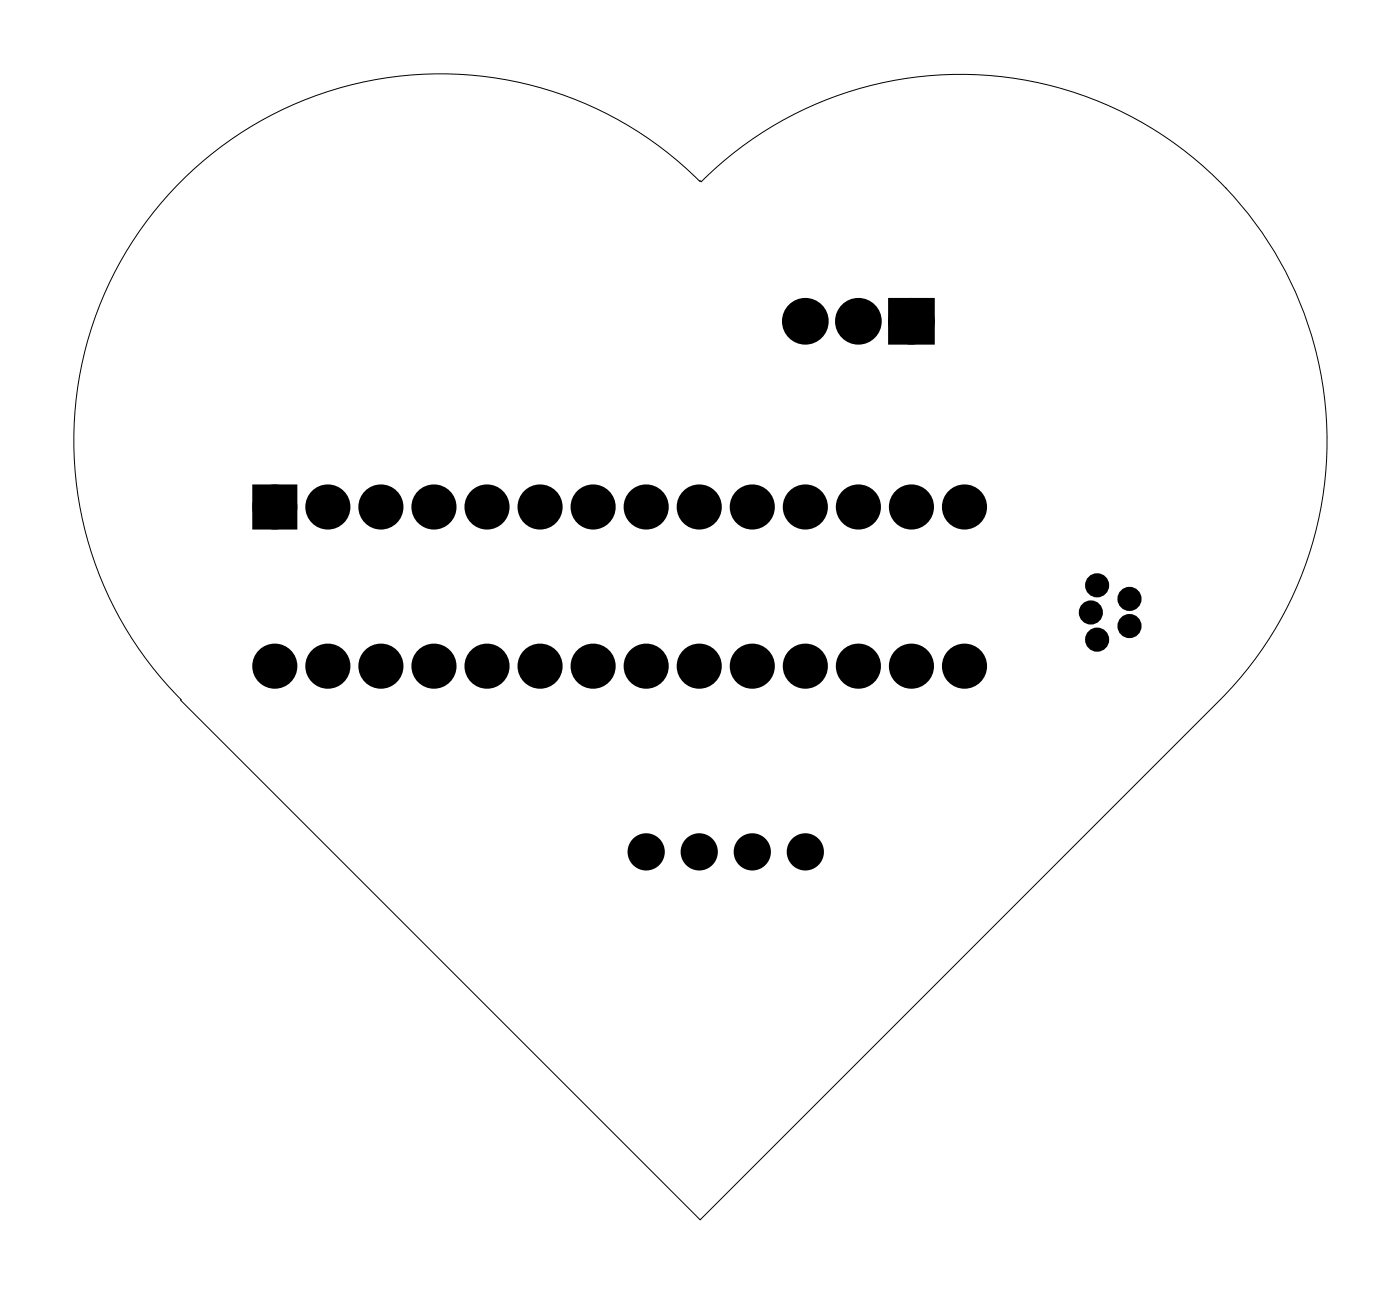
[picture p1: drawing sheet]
<svg xmlns="http://www.w3.org/2000/svg" width="67mm" height="62mm" viewBox="0 0 67 62" stroke-linecap="round" stroke-linejoin="round" font-family="sans-serif">
<path d="M8.7 8.7a17.6 17.6 0 0 1 24.9 0 17.6 17.6 0 0 1 25.1 .3 17.6 17.6 0 0 1-.3 24.5l-24.9 24.9-24.8-24.9a17.6 17.6 0 0 1 0-24.8z" fill="none" stroke="#000" stroke-width=".05"/>
<g fill="#000">
<path d="M42.9 14.6h1.5v1.5h-1.5zM12.5 23.6h1.4v1.4h-1.4z"/>
<circle cx="30.9" cy="40.8" r=".5"/>
<circle cx="33.5" cy="40.8" r=".5"/>
<circle cx="36" cy="40.8" r=".5"/>
<circle cx="38.6" cy="40.8" r=".5"/>
</g>
<g fill="none" stroke="#000" stroke-width=".76" stroke-linecap="butt">
<path d="M42.9 14.6h1.5v1.5h-1.5zM12.5 23.6h1.4v1.4h-1.4z"/>
<circle cx="38.6" cy="15.4" r=".74"/>
<circle cx="41.1" cy="15.4" r=".74"/>
<circle cx="43.6" cy="15.4" r=".74"/>
<circle cx="13.2" cy="31.9" r=".7"/>
<circle cx="13.2" cy="24.3" r=".7"/>
<circle cx="15.7" cy="31.9" r=".7"/>
<circle cx="15.7" cy="24.3" r=".7"/>
<circle cx="18.2" cy="31.9" r=".7"/>
<circle cx="18.2" cy="24.3" r=".7"/>
<circle cx="20.8" cy="31.9" r=".7"/>
<circle cx="20.8" cy="24.3" r=".7"/>
<circle cx="23.3" cy="31.9" r=".7"/>
<circle cx="23.3" cy="24.3" r=".7"/>
<circle cx="25.9" cy="31.9" r=".7"/>
<circle cx="25.9" cy="24.3" r=".7"/>
<circle cx="28.4" cy="31.9" r=".7"/>
<circle cx="28.4" cy="24.3" r=".7"/>
<circle cx="30.9" cy="31.9" r=".7"/>
<circle cx="30.9" cy="24.3" r=".7"/>
<circle cx="33.5" cy="31.9" r=".7"/>
<circle cx="33.5" cy="24.3" r=".7"/>
<circle cx="36" cy="31.9" r=".7"/>
<circle cx="36" cy="24.3" r=".7"/>
<circle cx="38.6" cy="31.9" r=".7"/>
<circle cx="38.6" cy="24.3" r=".7"/>
<circle cx="41.1" cy="31.9" r=".7"/>
<circle cx="41.1" cy="24.3" r=".7"/>
<circle cx="43.6" cy="31.9" r=".7"/>
<circle cx="43.6" cy="24.3" r=".7"/>
<circle cx="46.2" cy="31.9" r=".7"/>
<circle cx="46.2" cy="24.3" r=".7"/>
</g>
<g fill="#000">
<circle cx="38.6" cy="15.4" r=".74"/>
<circle cx="41.1" cy="15.4" r=".74"/>
<circle cx="43.6" cy="15.4" r=".74"/>
<circle cx="13.2" cy="31.9" r=".7"/>
<circle cx="13.2" cy="24.3" r=".7"/>
<circle cx="15.7" cy="31.9" r=".7"/>
<circle cx="15.7" cy="24.3" r=".7"/>
<circle cx="18.2" cy="31.9" r=".7"/>
<circle cx="18.2" cy="24.3" r=".7"/>
<circle cx="20.8" cy="31.9" r=".7"/>
<circle cx="20.8" cy="24.3" r=".7"/>
<circle cx="23.3" cy="31.9" r=".7"/>
<circle cx="23.3" cy="24.3" r=".7"/>
<circle cx="25.9" cy="31.9" r=".7"/>
<circle cx="25.9" cy="24.3" r=".7"/>
<circle cx="28.4" cy="31.9" r=".7"/>
<circle cx="28.4" cy="24.3" r=".7"/>
<circle cx="30.9" cy="31.9" r=".7"/>
<circle cx="30.9" cy="24.3" r=".7"/>
<circle cx="33.5" cy="31.9" r=".7"/>
<circle cx="33.5" cy="24.3" r=".7"/>
<circle cx="36" cy="31.9" r=".7"/>
<circle cx="36" cy="24.3" r=".7"/>
<circle cx="38.6" cy="31.9" r=".7"/>
<circle cx="38.6" cy="24.3" r=".7"/>
<circle cx="41.1" cy="31.9" r=".7"/>
<circle cx="41.1" cy="24.3" r=".7"/>
<circle cx="43.6" cy="31.9" r=".7"/>
<circle cx="43.6" cy="24.3" r=".7"/>
<circle cx="46.2" cy="31.9" r=".7"/>
<circle cx="46.2" cy="24.3" r=".7"/>
<circle cx="52.2" cy="29.3" r=".35"/>
<circle cx="52.5" cy="30.6" r=".35"/>
<circle cx="52.5" cy="28" r=".35"/>
<circle cx="54.1" cy="28.7" r=".35"/>
<circle cx="54.1" cy="30" r=".35"/>
</g>
<g fill="none" stroke="#000" stroke-width=".78">
<circle cx="30.9" cy="40.8" r=".5"/>
<circle cx="33.5" cy="40.8" r=".5"/>
<circle cx="36" cy="40.8" r=".5"/>
<circle cx="38.6" cy="40.8" r=".5"/>
</g>
<path d="M43.6 15.4h.1" fill="none" stroke="#000" stroke-width=".25"/>
<g fill="none" stroke="#000" stroke-width=".45">
<circle cx="52.2" cy="29.3" r=".35"/>
<circle cx="52.5" cy="30.6" r=".35"/>
<circle cx="52.5" cy="28" r=".35"/>
<circle cx="54.1" cy="30" r=".35"/>
<circle cx="54.1" cy="28.7" r=".35"/>
</g>
</svg>
